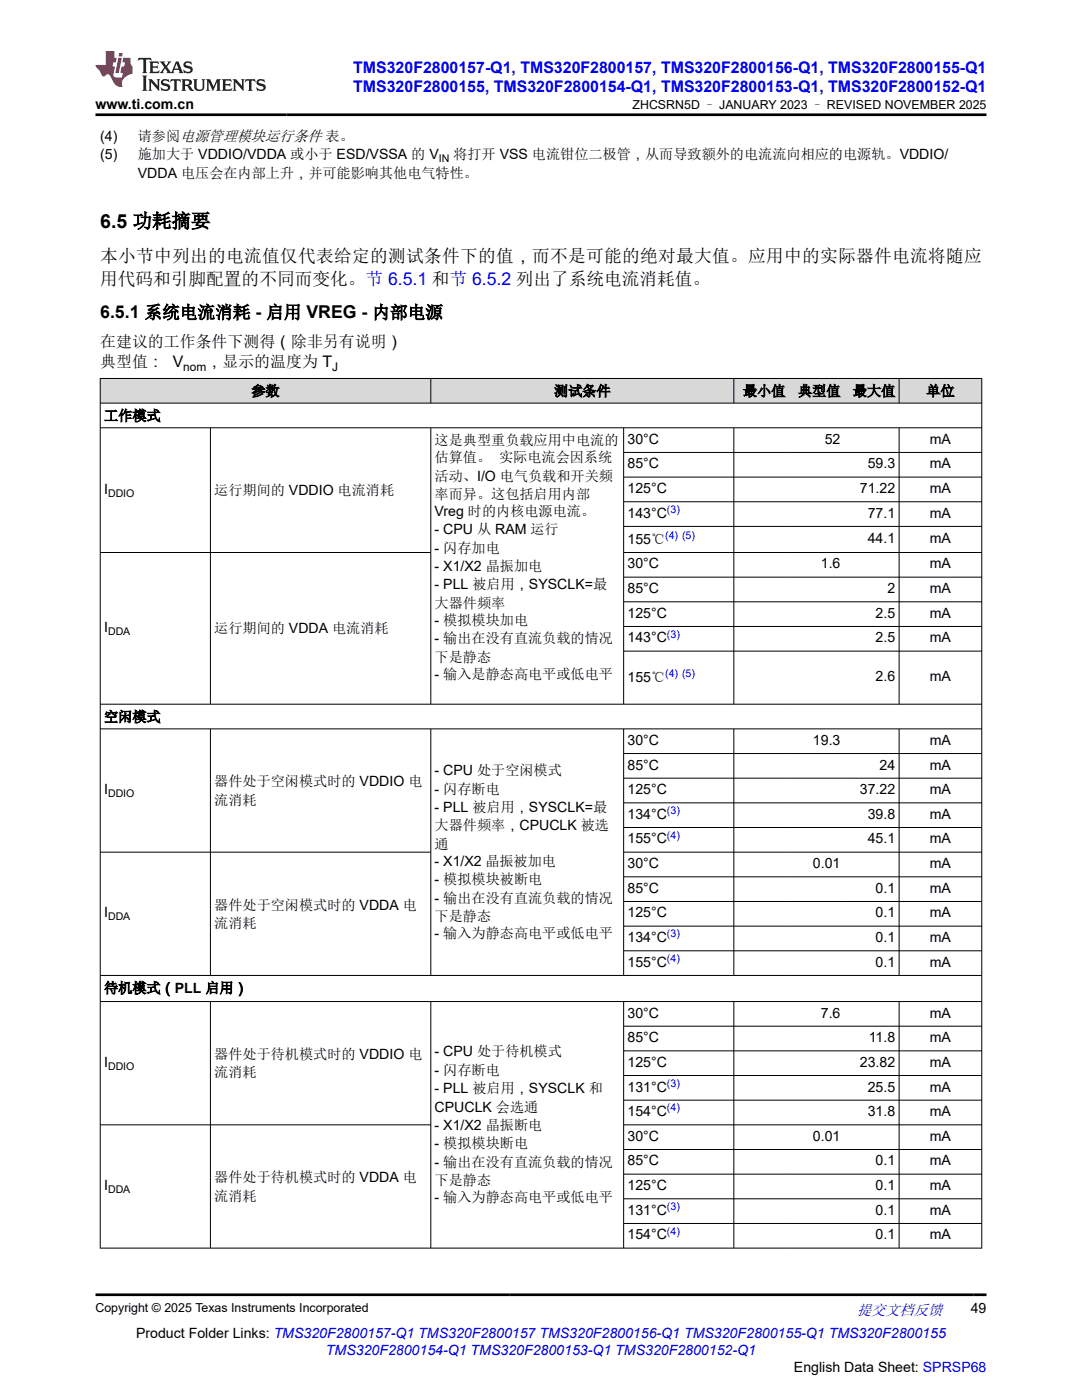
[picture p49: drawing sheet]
<svg xmlns="http://www.w3.org/2000/svg" width="216mm" height="279mm" viewBox="0 0 216 279" stroke-linecap="round" stroke-linejoin="round" font-family="sans-serif">
<defs><g id="words">
<text font-size="3.9" x="20" y="45.4">6.5 功耗摘要</text>
<g font-size="3.5">
<text x="20" y="52.2">本小节中列出的电流值仅代表给定的测试条件下的值，而不是可能的绝对最大值。应用中的实际器件电流将随应</text>
<text x="20" y="56.8">用代码和引脚配置的不同而变化。节 6.5.1 和节 6.5.2 列出了系统电流消耗值。</text>
<text x="20" y="63.5">6.5.1 系统电流消耗 - 启用 VREG - 内部电源</text>
</g>
<g font-size="3.2" fill="#00f">
<text x="70.5" y="14.5">TMS320F2800157-Q1, TMS320F2800157, TMS320F2800156-Q1, TMS320F2800155-Q1</text>
<text x="70.5" y="18.3">TMS320F2800155, TMS320F2800154-Q1, TMS320F2800153-Q1, TMS320F2800152-Q1</text>
</g>
<g font-size="3.2">
<text x="20" y="69.2">在建议的工作条件下测得（除非另有说明）</text>
<text x="20" y="73.3">典型值： V</text>
<text x="41.2" y="73.3">，显示的温度为 T</text>
</g>
<text font-size="3" fill="#00f" x="171" y="262.4">提交文档反馈</text>
<g font-size="2.8">
<text x="19" y="21.7">www.ti.com.cn</text>
<text x="20" y="28.1">(4)</text>
<text x="27.5" y="28.1">请参阅电源管理模块运行条件 表。</text>
<text x="20" y="31.8">(5)</text>
<text x="27.5" y="35.4">VDDA 电压会在内部上升，并可能影响其他电气特性。</text>
<text x="27.5" y="31.8">施加大于 VDDIO/VDDA 或小于 ESD/VSSA 的 V</text>
<text x="90.5" y="31.8">将打开 VSS 电流钳位二极管，从而导致额外的电流流向相应的电源轨。VDDIO/</text>
<text x="20.8" y="83.9">工作模式</text>
<text x="50.2" y="79">参数</text>
<text x="110.6" y="79">测试条件</text>
<text x="148.3" y="79">最小值</text>
<text x="159.2" y="79">典型值</text>
<text x="170.2" y="79">最大值</text>
<text x="184.8" y="79">单位</text>
<text x="86.7" y="88.8">这是典型重负载应用中电流的</text>
<text x="125.2" y="88.6">30°C</text>
<text x="164.6" y="88.6">52</text>
<text x="185.5" y="88.6">mA</text>
<text x="86.7" y="92.2">估算值。 实际电流会因系统</text>
<text x="86.7" y="95.9">活动、I/O 电气负载和开关频</text>
<text x="125.2" y="93.5">85°C</text>
<text x="173.1" y="93.5">59.3</text>
<text x="185.5" y="93.5">mA</text>
<text x="20.8" y="98.5">I</text>
<text x="42.8" y="98.7">运行期间的 VDDIO 电流消耗</text>
<text x="86.7" y="99.6">率而异。这包括启用内部</text>
<text x="125.2" y="98.4">125°C</text>
<text x="171.6" y="98.4">71.22</text>
<text x="185.5" y="98.4">mA</text>
<text x="86.7" y="103">Vreg 时的内核电源电流。</text>
<text x="86.7" y="106.6">- CPU 从 RAM 运行</text>
<text x="125.2" y="103.3">143°C</text>
<text x="173.1" y="103.3">77.1</text>
<text x="185.5" y="103.3">mA</text>
<text x="86.7" y="110.3">- 闪存加电</text>
<text x="86.7" y="114">- X1/X2 晶振加电</text>
<text x="125.2" y="108.5">155℃</text>
<text x="125.2" y="113.5">30°C</text>
<text x="163.8" y="113.5">1.6</text>
<text x="173.1" y="108.4">44.1</text>
<text x="185.5" y="108.4">mA</text>
<text x="185.5" y="113.5">mA</text>
<text x="86.7" y="117.6">- PLL 被启用，SYSCLK=最</text>
<text x="125.2" y="118.4">85°C</text>
<text x="177.1" y="118.4">2</text>
<text x="185.5" y="118.4">mA</text>
<text x="86.7" y="121.3">大器件频率</text>
<text x="86.7" y="124.7">- 模拟模块加电</text>
<text x="125.2" y="123.3">125°C</text>
<text x="174.7" y="123.3">2.5</text>
<text x="185.5" y="123.3">mA</text>
<text x="20.8" y="126.1">I</text>
<text x="42.8" y="126.3">运行期间的 VDDA 电流消耗</text>
<text x="86.7" y="128.4">- 输出在没有直流负载的情况</text>
<text x="125.2" y="128.2">143°C</text>
<text x="174.7" y="128.2">2.5</text>
<text x="185.5" y="128.2">mA</text>
<text x="86.7" y="132">下是静态</text>
<text x="86.7" y="135.4">- 输入是静态高电平或低电平</text>
<text x="125.2" y="136.1">155℃</text>
<text x="174.7" y="136">2.6</text>
<text x="185.5" y="136">mA</text>
<text x="20.8" y="144">空闲模式</text>
<text x="125.2" y="148.7">30°C</text>
<text x="162.2" y="148.7">19.3</text>
<text x="185.5" y="148.7">mA</text>
<text x="86.7" y="154.7">- CPU 处于空闲模式</text>
<text x="125.2" y="153.6">85°C</text>
<text x="175.5" y="153.6">24</text>
<text x="185.5" y="153.6">mA</text>
<text x="20.8" y="158.5">I</text>
<text x="42.8" y="156.9">器件处于空闲模式时的 VDDIO 电</text>
<text x="42.8" y="160.6">流消耗</text>
<text x="86.7" y="158.4">- 闪存断电</text>
<text x="125.2" y="158.5">125°C</text>
<text x="171.6" y="158.5">37.22</text>
<text x="185.5" y="158.5">mA</text>
<text x="86.7" y="162">- PLL 被启用，SYSCLK=最</text>
<text x="86.7" y="165.7">大器件频率，CPUCLK 被选</text>
<text x="125.2" y="163.4">134°C</text>
<text x="173.1" y="163.4">39.8</text>
<text x="185.5" y="163.4">mA</text>
<text x="86.7" y="169.4">通</text>
<text x="86.7" y="172.8">- X1/X2 晶振被加电</text>
<text x="125.2" y="168.3">155°C</text>
<text x="125.2" y="173.3">30°C</text>
<text x="162.2" y="173.3">0.01</text>
<text x="173.1" y="168.3">45.1</text>
<text x="185.5" y="168.3">mA</text>
<text x="185.5" y="173.3">mA</text>
<text x="86.7" y="176.4">- 模拟模块被断电</text>
<text x="125.2" y="178.2">85°C</text>
<text x="174.7" y="178.2">0.1</text>
<text x="185.5" y="178.2">mA</text>
<text x="20.8" y="183.1">I</text>
<text x="42.8" y="181.6">器件处于空闲模式时的 VDDA 电</text>
<text x="42.8" y="185.2">流消耗</text>
<text x="86.7" y="180.1">- 输出在没有直流负载的情况</text>
<text x="86.7" y="183.8">下是静态</text>
<text x="125.2" y="183.1">125°C</text>
<text x="174.7" y="183.1">0.1</text>
<text x="185.5" y="183.1">mA</text>
<text x="86.7" y="187.2">- 输入为静态高电平或低电平</text>
<text x="125.2" y="188">134°C</text>
<text x="174.7" y="188">0.1</text>
<text x="185.5" y="188">mA</text>
<text x="125.2" y="192.9">155°C</text>
<text x="174.7" y="192.9">0.1</text>
<text x="185.5" y="192.9">mA</text>
<text x="20.8" y="198.1">待机模式（PLL 启用）</text>
<text x="125.2" y="203.1">30°C</text>
<text x="163.8" y="203.1">7.6</text>
<text x="185.5" y="203.1">mA</text>
<text x="125.2" y="208">85°C</text>
<text x="173.4" y="208">11.8</text>
<text x="185.5" y="208">mA</text>
<text x="20.8" y="212.9">I</text>
<text x="42.8" y="211.4">器件处于待机模式时的 VDDIO 电</text>
<text x="42.8" y="215">流消耗</text>
<text x="86.7" y="210.8">- CPU 处于待机模式</text>
<text x="86.7" y="214.5">- 闪存断电</text>
<text x="125.2" y="212.9">125°C</text>
<text x="171.6" y="212.9">23.82</text>
<text x="185.5" y="212.9">mA</text>
<text x="86.7" y="218.2">- PLL 被启用，SYSCLK 和</text>
<text x="86.7" y="221.8">CPUCLK 会选通</text>
<text x="125.2" y="217.8">131°C</text>
<text x="173.1" y="217.8">25.5</text>
<text x="185.5" y="217.8">mA</text>
<text x="86.7" y="225.5">- X1/X2 晶振断电</text>
<text x="125.2" y="222.8">154°C</text>
<text x="125.2" y="227.7">30°C</text>
<text x="162.2" y="227.7">0.01</text>
<text x="173.1" y="222.8">31.8</text>
<text x="185.5" y="222.8">mA</text>
<text x="185.5" y="227.7">mA</text>
<text x="86.7" y="229.2">- 模拟模块断电</text>
<text x="86.7" y="232.8">- 输出在没有直流负载的情况</text>
<text x="125.2" y="232.6">85°C</text>
<text x="174.7" y="232.6">0.1</text>
<text x="185.5" y="232.6">mA</text>
<text x="20.8" y="237.5">I</text>
<text x="42.8" y="236">器件处于待机模式时的 VDDA 电</text>
<text x="42.8" y="239.6">流消耗</text>
<text x="86.7" y="236.5">下是静态</text>
<text x="86.7" y="239.9">- 输入为静态高电平或低电平</text>
<text x="125.2" y="237.5">125°C</text>
<text x="174.7" y="237.5">0.1</text>
<text x="185.5" y="237.5">mA</text>
<text x="125.2" y="242.4">131°C</text>
<text x="174.7" y="242.4">0.1</text>
<text x="185.5" y="242.4">mA</text>
<text x="125.2" y="247.4">154°C</text>
<text x="174.7" y="247.4">0.1</text>
<text x="185.5" y="247.4">mA</text>
<text x="193.7" y="262.1">49</text>
<text x="27.2" y="266.9">Product Folder Links: TMS320F2800157-Q1 TMS320F2800157 TMS320F2800156-Q1 TMS320F2800155-Q1 TMS320F2800155</text>
<text x="158.4" y="273.7">English Data Sheet: SPRSP68</text>
</g>
<text font-size="2.8" fill="#00f" x="65" y="270.3">TMS320F2800154-Q1 TMS320F2800153-Q1 TMS320F2800152-Q1</text>
<g font-size="2.5">
<text x="126.2" y="21.8">ZHCSRN5D – JANUARY 2023 – REVISED NOVEMBER 2025</text>
<text x="19" y="261.8">Copyright © 2025 Texas Instruments Incorporated</text>
</g>
<g font-size="2.4">
<text x="36.6" y="74">nom</text>
<text x="66.3" y="74">J</text>
</g>
<g font-size="2.1">
<text x="87.6" y="32.3">IN</text>
<text x="21.6" y="99.1">DDIO</text>
<text x="21.6" y="126.7">DDA</text>
<text x="21.6" y="159.1">DDIO</text>
<text x="21.6" y="183.7">DDA</text>
<text x="21.6" y="213.5">DDIO</text>
<text x="21.6" y="238.1">DDA</text>
</g>
<g font-size="2.1" fill="#00f">
<text x="132.7" y="107.6">(4) (5)</text>
<text x="133.1" y="102.4">(3)</text>
<text x="133.1" y="127.3">(3)</text>
<text x="132.7" y="135.2">(4) (5)</text>
<text x="133.1" y="162.5">(3)</text>
<text x="133.1" y="167.4">(4)</text>
<text x="133.1" y="187.1">(3)</text>
<text x="133.1" y="192">(4)</text>
<text x="133.1" y="216.9">(3)</text>
<text x="133.1" y="221.8">(4)</text>
<text x="133.1" y="241.5">(3)</text>
<text x="133.1" y="246.4">(4)</text>
</g>
</g></defs>
<g fill="#d8d8d8">
<path d="M20 75.5h175.9v5h-175.9z" fill-rule="evenodd"/>
<path d="M20.1 75.6h65.8v4.8h-65.8z" fill-rule="evenodd"/>
<path d="M86 75.6h60.4v4.8h-60.4z" fill-rule="evenodd"/>
<path d="M146.5 75.6h10.9v4.8h-10.9z" fill-rule="evenodd"/>
<path d="M157.4 75.6h11v4.8h-11z" fill-rule="evenodd"/>
<path d="M168.4 75.6h10.9v4.8h-10.9z" fill-rule="evenodd"/>
<path d="M179.5 75.6h16.3v4.8h-16.3z" fill-rule="evenodd"/>
</g>
<g fill="none" stroke="#000" stroke-width=".2">
<path d="M19.9 75.5h176.1M20 75.5v173.7M86 75.5v5M146.4 75.5v5M179.4 75.5v5M195.9 75.5v173.7M19.9 80.5h176.1M19.9 85.4h176.1M42 85.4v55.2M86 85.4v55.2M124.4 85.4v55.2M124.4 90.3h71.6"/>
<path d="M124.4 95.2h71.6M146.4 85.4v55.2M179.4 85.4v55.2M19.9 110.3h66.1M124.4 110.3h71.6M124.4 100.1h71.6M124.4 105.1h71.6M124.4 115.2h71.6M124.4 120.1h71.6M124.4 125h71.6M124.4 129.9h71.6M19.9 140.5h176.1"/>
<path d="M19.9 145.5h176.1M42 145.5v49.2M86 145.5v49.2M124.4 145.5v49.2M124.4 150.4h71.6M124.4 155.3h71.6M146.4 145.5v49.2M179.4 145.5v49.2M19.9 170.1h66.1M124.4 170.1h71.6M124.4 160.2h71.6M124.4 165.1h71.6"/>
<path d="M124.4 175h71.6M124.4 179.9h71.6M19.9 199.9h176.1M42 199.9v49.3M86 199.9v49.3M124.4 199.9v49.3M124.4 184.8h71.6M124.4 189.8h71.6M146.4 199.9v49.3M179.4 199.9v49.3M196 194.7h-176.1M124.4 204.8h71.6"/>
<path d="M124.4 209.7h71.6M124.4 214.6h71.6M124.4 219.6h71.6M19.9 224.5h66.1M124.4 224.5h71.6M124.4 229.4h71.6M124.4 234.3h71.6M124.4 239.2h71.6M124.4 244.2h71.6M196 249.1h-176.1"/>
</g>
<path d="M27.7 11.6l-.2 .5 .5-.2h.6v.1v2.2l-.2 .4h1l-.2-.4v-2.2v-.1h.5l.5 .2-.1-.5zM29.8 12.3l.2 .4v1.5l-.2 .4h1.9l.1-.6a1.08 1.08 0 0 1-1.3 .2v-.7h.6l.4 .2v-.7l-.4 .2h-.6v-.5l.2-.2a1 1 0 0 1 1 .3l-.1-.5zM31.8 12.3l1 1.1-1 1.2h.9l-.2-.2 .4-.8 .5 .8-.2 .2h1.6l-.2-.2 .1-.5h1l.1 .5-.1 .2h.9l-.2-.3-.8-2h-.5l-1 2.2-.8-1.1 .9-1.1h-.8l.2 .2-.5 .6-.3-.6 .1-.2zM35.2 12.7l.4 1h-.8zM36.8 12.4a.65 .65 0 0 0-.2 .7 .65 .65 0 0 0 .6 .5l.7 .1 .1 .3a.79 .79 0 0 1-.7 .4 .79 .79 0 0 1-.7-.5l.1 .7 .2-.1a.93 .93 0 0 0 1.1 .1 .93 .93 0 0 0 .4-1 1.46 1.46 0 0 0-1.2-.6l-.1-.3a1.09 1.09 0 0 1 1.2 .2l-.2-.6-.1 .1-.6-.2zM28.4 15.1l.2 .4v2.2l-.2 .4h1l-.2-.4v-2.2l.2-.4zM29.6 15.8l.2 .4v1.5l-.2 .4h.8l-.3-.4v-1.3l1.7 1.8v-2l.2-.4h-.8l.2 .2 .1 1.1-1.2-1.3zM32.3 15.9a.65 .65 0 0 0-.2 .8 .65 .65 0 0 0 .7 .4l.6 .2 .1 .2a.79 .79 0 0 1-.7 .4 .79 .79 0 0 1-.7-.5l.1 .7 .2-.1a.93 .93 0 0 0 1.1 .1 .93 .93 0 0 0 .4-.9 1.46 1.46 0 0 0-1.2-.6l-.1-.4a1.09 1.09 0 0 1 1.2 .2l-.2-.6-.1 .1-.6-.1zM34.1 15.8l-.1 .6a.63 .63 0 0 1 .7-.3l.1 1.6-.3 .4h1l-.2-.4v-1.6a.66 .66 0 0 1 .8 .3l-.1-.6zM36.2 15.8l.2 .4v1.5l-.2 .4h.9l-.2-.2v-.7h.5l.1 .2a.79 .79 0 0 0 1.2 .6l-1-.9a.61 .61 0 0 0 .6-.6 .61 .61 0 0 0-.5-.7zM36.9 16.1h.2a.47 .47 0 0 1 .5 .1 .47 .47 0 0 1 .1 .5l-.2 .1-.6 .1zM38.5 15.8l.2 .2a2.27 2.27 0 0 0 .4 2 1.04 1.04 0 0 0 1.7-.7v-1.3l.2-.2h-.8l.2 .4v1.1a.6 .6 0 0 1-.6 .6 .6 .6 0 0 1-.6-.6v-1.1l.3-.4zM41.1 15.8l.2 .4v1.5l-.2 .4h.7l-.2-.4v-1.4l.9 1.9 .8-1.9v1.4l-.2 .4h1l-.3-.4v-1.5l.3-.4h-.8l-.7 1.5-.7-1.5zM44.3 15.8l.2 .4v1.5l-.2 .4h1.9l.1-.6a1.09 1.09 0 0 1-1.3 .2v-.7h.6l.4 .2v-.6l-.4 .2h-.6v-.6l.2-.1a1.01 1.01 0 0 1 1 .3l-.1-.6zM46.4 15.8l.3 .4v1.5l-.3 .4h.8l-.2-.4v-1.3l1.6 1.8v-2l.2-.4h-.7l.2 .2v1.1l-1.2-1.3zM49 15.8l-.1 .6a.63 .63 0 0 1 .8-.3v1.6l-.3 .4h1l-.2-.4v-1.6a.66 .66 0 0 1 .8 .3l-.1-.6zM51.4 15.9a.65 .65 0 0 0-.2 .8 .65 .65 0 0 0 .6 .4l.6 .2 .2 .2a.79 .79 0 0 1-.8 .4 .79 .79 0 0 1-.6-.5l.1 .7 .2-.1a.93 .93 0 0 0 1 .1 .93 .93 0 0 0 .5-.9 1.46 1.46 0 0 0-1.3-.6l-.1-.4a1.09 1.09 0 0 1 1.3 .2l-.2-.6-.2 .1-.5-.1z" fill="#231f20"/>
<path d="M21.1 10.2v2.8h-2.1l.1 .3 .9 1a.95 .95 0 0 0 .9 .9 .59 .59 0 0 1 .6-.4 .59 .59 0 0 1 .5 .4l.4 .7a1.59 1.59 0 0 0 2.1 1.4 1.61 1.61 0 0 1 1-2.3l1-.3-.1-1.5a1.59 1.59 0 0 1-.4-1.7h-1.4l-.2 .9h.5l-.1 .9h-.5l-.2 1v.2l.4 .1-.2 .9h-.6a.73 .73 0 0 1-1.1-.7l.3-1.5h-.5l.2-.9h.5l.2-.9h-.5v-1.3zM23.6 11.5l-.6 3.1h.7l.6-3.1zM23.8 10.6l-.1 .6h.7l.1-.6z" fill="#ed1c24"/>
<path d="M19 22.9h177.8M19 258.4h177.8" fill="none" stroke="#000" stroke-width=".53"/>
<use href="#words"/>
</svg>
